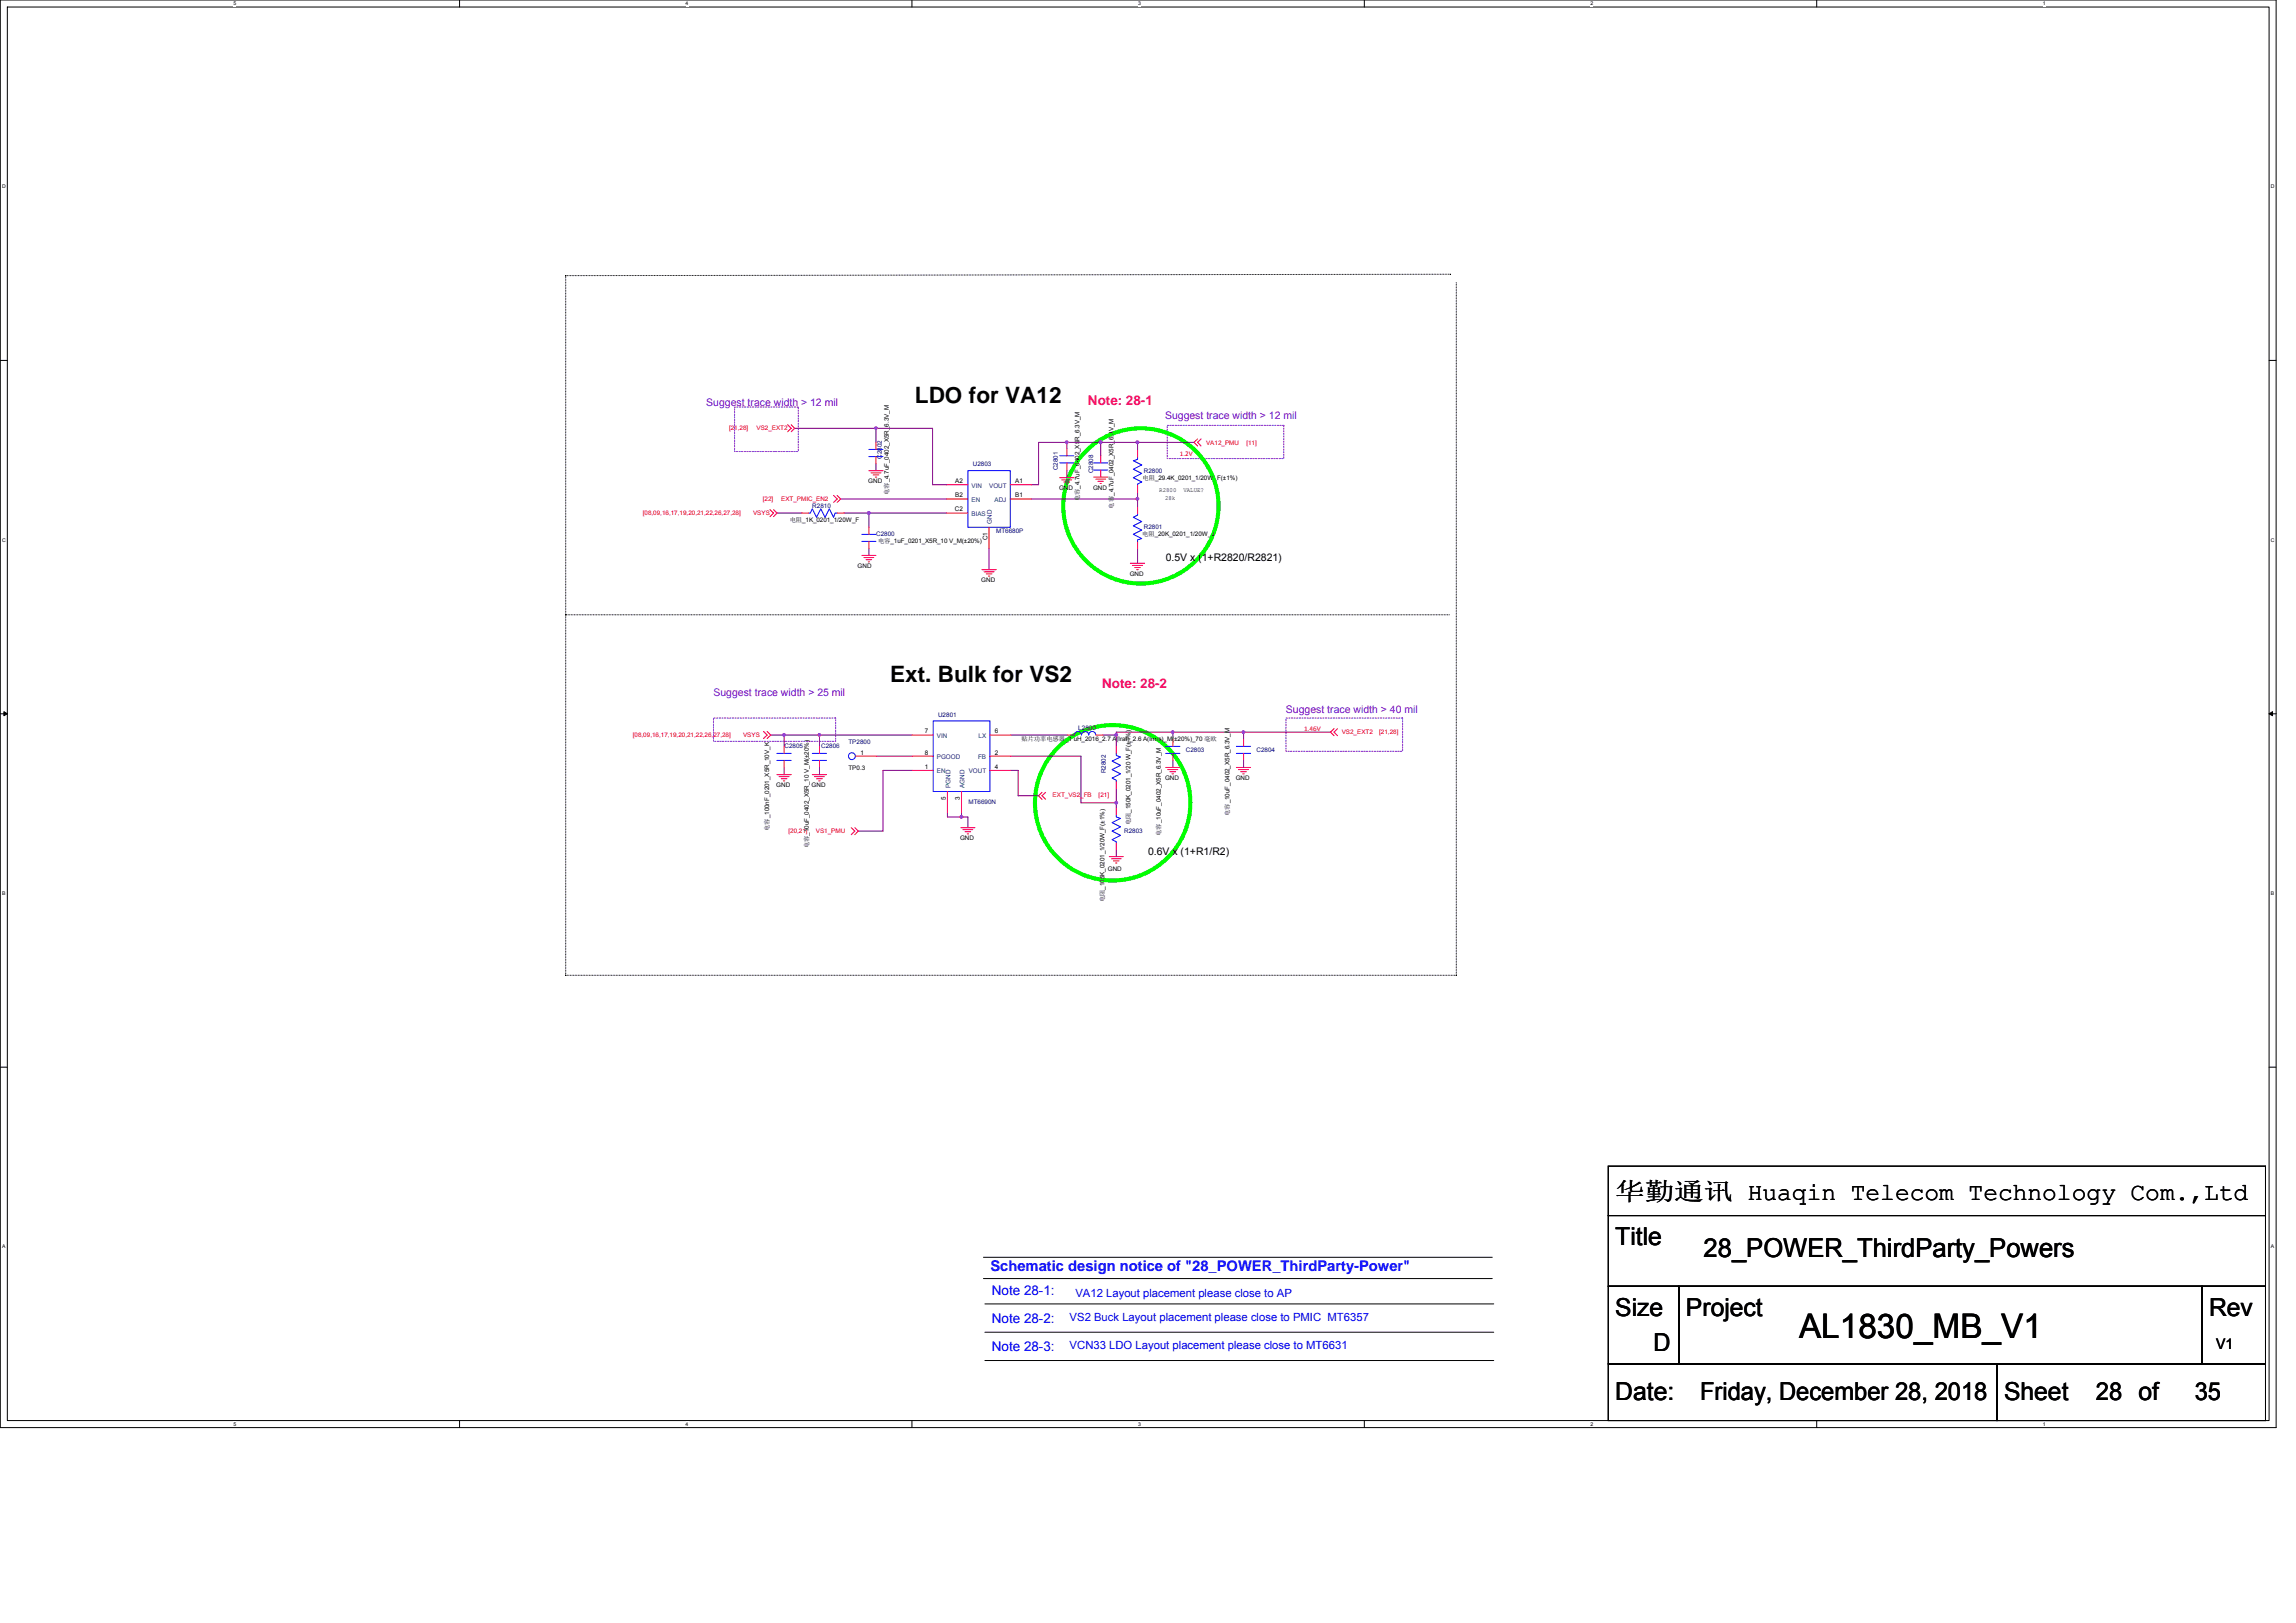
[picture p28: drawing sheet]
<svg xmlns="http://www.w3.org/2000/svg" width="297mm" height="210mm" viewBox="0 0 297 210" stroke-linecap="round" stroke-linejoin="round" font-family="sans-serif">
<defs><g id="words">
<text font-size="4.4" x="232.7" y="173.1">AL1830_MB_V1</text>
<text font-size="3.4" x="220.4" y="162.6">28_POWER_ThirdParty_Powers</text>
<g font-size="3.2">
<text x="209" y="155.2">华勤通讯 Huaqin Telecom Technology Com.,Ltd</text>
<text x="209" y="161.1">Title</text>
<text x="209" y="170.2">Size</text>
<text x="218.1" y="170.2">Project</text>
<text x="285.8" y="170.2">Rev</text>
<text x="213.9" y="174.8">D</text>
<text x="209" y="181.2">Date:</text>
<text x="219.9" y="181.2">Friday, December 28, 2018</text>
<text x="259.3" y="181.2">Sheet</text>
<text x="271.2" y="181.2">28 of</text>
<text x="283.9" y="181.2">35</text>
</g>
<g font-size="2.9">
<text x="118.4" y="52.2">LDO for VA12</text>
<text x="115.2" y="88.3">Ext. Bulk for VS2</text>
</g>
<text font-size="1.9" fill="#00f" x="128.1" y="164.4">Schematic design notice of &quot;28_POWER_ThirdParty-Power&quot;</text>
<text font-size="1.9" x="286.7" y="174.5">V1</text>
<g font-size="1.7" fill="#ff0080">
<text x="140.8" y="52.5">Note: 28-1</text>
<text x="142.6" y="89">Note: 28-2</text>
</g>
<g font-size="1.7" fill="#00f">
<text x="128.3" y="167.5">Note 28-1:</text>
<text x="128.3" y="171.2">Note 28-2:</text>
<text x="128.3" y="174.8">Note 28-3:</text>
</g>
<g font-size="1.5" fill="#00f">
<text x="139.1" y="167.8">VA12 Layout placement please close to AP</text>
<text x="138.4" y="170.9">VS2 Buck Layout placement please close to PMIC MT6357</text>
<text x="138.4" y="174.6">VCN33 LDO Layout placement please close to MT6631</text>
</g>
<g font-size="1.4" fill="#8000ff">
<text x="91.4" y="52.5">Suggest trace width &gt; 12 mil</text>
<text x="150.7" y="54.2">Suggest trace width &gt; 12 mil</text>
<text x="92.3" y="90">Suggest trace width &gt; 25 mil</text>
<text x="166.4" y="92.3">Suggest trace width &gt; 40 mil</text>
</g>
<g font-size="1.4">
<text x="150.8" y="72.6">0.5V x (1+R2820/R2821)</text>
<text x="148.5" y="110.6">0.6V x (1+R1/R2)</text>
</g>
<g font-size=".9" fill="#f00">
<text x="152.7" y="59">1.2V</text>
<text x="168.7" y="94.6">1.46V</text>
</g>
<g font-size=".8" fill="#f00">
<text x="94.3" y="55.7">[21,28]</text>
<text x="97.9" y="55.7">VS2_EXT2</text>
<text x="156" y="57.5">VA12_PMU</text>
<text x="161.2" y="57.5">[11]</text>
<text x="98.7" y="64.8">[22]</text>
<text x="101.1" y="64.8">EXT_PMIC_EN2</text>
<text x="83.2" y="66.7">[08,09,16,17,19,20,21,22,26,27,28]</text>
<text x="97.4" y="66.7">VSYS</text>
<text x="81.9" y="95.4">[08,09,16,17,19,20,21,22,26,27,28]</text>
<text x="96.1" y="95.4">VSYS</text>
<text x="173.6" y="95">VS2_EXT2</text>
<text x="178.4" y="95">[21,28]</text>
<text x="102" y="107.8">[20,21]</text>
<text x="105.6" y="107.8">VS1_PMU</text>
<text x="136.2" y="103.1">EXT_VS2_FB</text>
<text x="142.1" y="103.1">[21]</text>
</g>
<g font-size=".8" fill="#000080">
<text x="114.1" y="59.4" transform="rotate(-90 114.1 59.4)">C2802</text>
<text x="105.1" y="65.7">R2810</text>
<text x="125.9" y="60.3">U2803</text>
<text x="136.8" y="60.8" transform="rotate(-90 136.8 60.8)">C2801</text>
<text x="141.4" y="61.2" transform="rotate(-90 141.4 61.2)">C2808</text>
<text x="148" y="61.2">R2800</text>
<text x="113.4" y="69.4">C2800</text>
<text x="128.9" y="68.9">MT6680P</text>
<text x="148" y="68.5">R2801</text>
<text x="121.4" y="92.7">U2801</text>
<text x="139.5" y="94.4">L2800</text>
<text x="101.5" y="96.8">C2805</text>
<text x="106.2" y="96.8">C2806</text>
<text x="109.8" y="96.3">TP2800</text>
<text x="143.1" y="100" transform="rotate(-90 143.1 100)">R2802</text>
<text x="153.4" y="97.3">C2803</text>
<text x="162.6" y="97.3">C2804</text>
<text x="125.3" y="104">MT6690N</text>
<text x="145.4" y="107.8">R2803</text>
</g>
<g font-size=".8">
<text x="112.3" y="62.5">GND</text>
<text x="115" y="64.1" transform="rotate(-90 115 64.1)">电容_4.7uF_0402_X5R_6.3V_M</text>
<text x="123.6" y="62.5">A2</text>
<text x="123.6" y="64.3">B2</text>
<text x="131.3" y="64.3">B1</text>
<text x="131.3" y="62.5">A1</text>
<text x="137" y="63.4">GND</text>
<text x="139.7" y="64.9" transform="rotate(-90 139.7 64.9)">电容_4.7uF_0402_X5R_6.3V_M</text>
<text x="141.4" y="63.4">GND</text>
<text x="144.1" y="65.8" transform="rotate(-90 144.1 65.8)">电容_4.7uF_0402_X5R_6.3V_M</text>
<text x="147.8" y="62.1">电阻_29.4K_0201_1/20W_F(±1%)</text>
<text x="150" y="63.6">R2800</text>
<text x="150.7" y="64.7">28k</text>
<text x="153.1" y="63.6">VALUE?</text>
<text x="102.2" y="67.6">电阻_1K_0201_1/20W_F</text>
<text x="113.6" y="70.3">电容_1uF_0201_X5R_10 V_M(±20%)</text>
<text x="123.5" y="66.2">C2</text>
<text x="127.7" y="69.9" transform="rotate(-90 127.7 69.9)">C1</text>
<text x="147.8" y="69.4">电阻_20K_0201_1/20W_J</text>
<text x="111" y="73.5">GND</text>
<text x="127" y="75.3">GND</text>
<text x="146.2" y="74.5">GND</text>
<text x="119.6" y="94.9">7</text>
<text x="128.7" y="94.9">6</text>
<text x="132.2" y="95.8">贴片功率电感器_1 uH_2016_2.7 A(lrat)_2.6 A(lrms)_M(±20%)_70 毫欧</text>
<text x="100.4" y="101.9">GND</text>
<text x="105" y="101.9">GND</text>
<text x="109.8" y="99.6">TP0.3</text>
<text x="111.3" y="97.6">1</text>
<text x="119.6" y="99.5">1</text>
<text x="119.6" y="97.6">8</text>
<text x="128.7" y="97.6">2</text>
<text x="128.7" y="99.5">4</text>
<text x="150.7" y="100.9">GND</text>
<text x="159.9" y="100.9">GND</text>
<text x="99.5" y="107.5" transform="rotate(-90 99.5 107.5)">电容_100nF_0201_X5R_10V_K</text>
<text x="122.4" y="103.5" transform="rotate(-90 122.4 103.5)">5</text>
<text x="124.2" y="103.5" transform="rotate(-90 124.2 103.5)">3</text>
<text x="146.3" y="106.8" transform="rotate(-90 146.3 106.8)">电阻_150K_0201_1/20 W_F(±1%)</text>
<text x="159.1" y="105.6" transform="rotate(-90 159.1 105.6)">电容_10uF_0402_X5R_6.3V_M</text>
<text x="104.6" y="109.8" transform="rotate(-90 104.6 109.8)">电容_10uF_0402_X5R_10 V_M(±20%)</text>
<text x="124.2" y="108.7">GND</text>
<text x="143.3" y="112.6">GND</text>
<text x="150.2" y="108.2" transform="rotate(-90 150.2 108.2)">电容_10uF_0402_X5R_6.3V_M</text>
<text x="142.9" y="116.8" transform="rotate(-90 142.9 116.8)">电阻_105K_0201_1/20W_F(±1%)</text>
</g>
<g font-size=".8" fill="#004080">
<text x="125.7" y="63.1">VIN</text>
<text x="125.7" y="64.9">EN</text>
<text x="128" y="63.1">VOUT</text>
<text x="128.7" y="64.9">ADJ</text>
<text x="125.7" y="66.8">BIAS</text>
<text x="128.3" y="67.8" transform="rotate(-90 128.3 67.8)">GND</text>
<text x="121.2" y="95.5">VIN</text>
<text x="126.6" y="95.5">LX</text>
<text x="121.2" y="100.1">EN</text>
<text x="121.2" y="98.2">PGOOD</text>
<text x="123" y="101.9" transform="rotate(-90 123 101.9)">PGND</text>
<text x="124.8" y="101.9" transform="rotate(-90 124.8 101.9)">AGND</text>
<text x="125.3" y="100.1">VOUT</text>
<text x="126.5" y="98.2">FB</text>
</g>
<g font-size=".7">
<text x="30.2" y=".7">5</text>
<text x="88.7" y=".7">4</text>
<text x="147.2" y=".7">3</text>
<text x="205.8" y=".7">2</text>
<text x="264.3" y=".7">1</text>
<text x=".3" y="24.4">D</text>
<text x="293.8" y="24.4">D</text>
<text x=".3" y="70.1">C</text>
<text x="293.8" y="70.1">C</text>
<text x=".3" y="115.8">B</text>
<text x="293.8" y="115.8">B</text>
<text x=".3" y="161.5">A</text>
<text x="293.8" y="161.5">A</text>
<text x="30.2" y="184.5">5</text>
<text x="88.7" y="184.5">4</text>
<text x="147.2" y="184.5">3</text>
<text x="205.8" y="184.5">2</text>
<text x="264.3" y="184.5">1</text>
</g>
</g></defs>
<path d="M0 0h294.5v184.7h-294.5zM.9 .9h292.7v182.9h-292.7z" fill="none" stroke="#000" stroke-width=".13"/>
<g fill="#fff">
<path d="M30.2 .1h.4v.7h-.4z"/>
<path d="M30.2 183.9h.4v.7h-.4z"/>
</g>
<path d="M59.5 0v.9M59.5 183.8v.9" fill="none" stroke="#000" stroke-width=".13"/>
<g fill="#fff">
<path d="M88.7 .1h.4v.7h-.4z"/>
<path d="M88.7 183.9h.4v.7h-.4z"/>
</g>
<path d="M118 0v.9M118 183.8v.9" fill="none" stroke="#000" stroke-width=".13"/>
<g fill="#fff">
<path d="M147.2 .1h.4v.7h-.4z"/>
<path d="M147.2 183.9h.4v.7h-.4z"/>
</g>
<path d="M176.5 0v.9M176.5 183.8v.9" fill="none" stroke="#000" stroke-width=".13"/>
<g fill="#fff">
<path d="M205.8 .1h.3v.7h-.3z"/>
<path d="M205.8 183.9h.3v.7h-.3z"/>
</g>
<path d="M235 0v.9M235 183.8v.9" fill="none" stroke="#000" stroke-width=".13"/>
<g fill="#fff">
<path d="M264.3 .1h.3v.7h-.3z"/>
<path d="M264.3 183.9h.3v.7h-.3z"/>
<path d="M.3 23.8h.4v.7h-.4z"/>
<path d="M293.8 23.8h.5v.7h-.5z"/>
<path d="M.3 69.5h.4v.7h-.4z"/>
<path d="M293.8 69.5h.5v.7h-.5z"/>
</g>
<path d="M0 46.6h.9M293.6 46.6h.9" fill="none" stroke="#000" stroke-width=".13"/>
<g fill="#fff">
<path d="M.3 115.2h.4v.8h-.4z"/>
<path d="M293.8 115.2h.4v.8h-.4z"/>
</g>
<path d="M0 92.4h.9M293.6 92.4h.9" fill="none" stroke="#000" stroke-width=".13"/>
<path d="M.5 92.1l.4 .3-.4 .2zM293.6 92.4l.4-.3v.5z" fill="#000" stroke="#000" stroke-width=".13"/>
<g fill="#fff">
<path d="M.3 160.9h.4v.8h-.4z"/>
<path d="M293.8 160.9h.4v.8h-.4z"/>
</g>
<g fill="none" stroke="#000" stroke-width=".13">
<path d="M73.2 35.7h.1M73.2 35.7v90.5M187.7 35.5h.1M187.7 35.5l-114.5 .2M188.4 36.6v89.6M73.2 79.5h.1M73.2 79.5h114.3M0 138.1h.9M73.2 126.2h.1M73.2 126.2h115.2M188.4 126.2h.1M293.6 138.1h.9"/>
<path d="M208.1 157.3h85v9.1h-85zM208.1 150.9h85v6.4h-85zM127.2 165.4h65.9M127.2 162.7h65.9M127.4 168.7h65.8M127.4 172.4h65.8M127.4 176h65.8M208.1 166.4h9.1v10.1h-9.1zM208.1 176.5h50.3v7.3h-50.3zM217.2 166.4h67.7v10.1h-67.7zM258.4 176.5h34.7v7.3h-34.7zM284.9 166.4h8.2v10.1h-8.2z"/>
</g>
<path d="M95 52.7h8.3v5.7h-8.3zM151 55h15.1v4.3h-15.1zM92.3 92.9h15.8v3h-15.8zM166.4 92.9h15.1v4.3h-15.1z" fill="none" stroke="#8000ff" stroke-width=".13" stroke-dasharray=".2 .2"/>
<g fill="none" stroke="#0f0" stroke-width=".53">
<circle cx="147.6" cy="65.5" r="10"/>
<circle cx="143.9" cy="103.9" r="10.1"/>
</g>
<g fill="none" stroke="#f00" stroke-width=".13">
<path d="M101.9 54.9l.5 .5-.5 .5M102.4 54.9l.4 .5-.4 .5M113.3 57.2v.9M113.3 59.1v.9M138 58.1v.9M138 59.9v.9M142.4 59v.9M147.2 58.3v.9M154.9 56.8l-.4 .4 .4 .5M155.4 56.8l-.5 .4 .5 .5M99.6 65.9l.5 .5-.5 .4M100.1 65.9l.4 .5-.4 .4"/>
<path d="M103.7 66.4h.9M107.8 64.1l.5 .5-.5 .4M108.3 64.1l.5 .5-.5 .4M108.3 66.4h.9M111.5 71.9h1.8M111.8 72.1h1.2M112.1 72.4h.7M112.3 72.7h.2M112.4 68.2v.9M112.4 70v1M112.4 60.9h1.8M112.7 61.2h1.3"/>
<path d="M113 61.4h.7M113.2 61.7h.2M122.5 62.7h2.7M122.5 64.6h2.7M122.5 66.4h2.7M127 73.7h1.9M127.3 74h1.3M127.6 74.3h.7M127.9 74.5h.2M127.9 68.2v2.8M130.7 62.7h2.8M130.7 64.6h2.8"/>
<path d="M137.1 61.8h1.8M137.4 62.1h1.3M137.6 62.4h.8M137.9 62.6h.2M141.5 61.7h1.8M141.8 62h1.2M142 62.3h.8M142.3 62.5h.2M142.4 60.8v.9M146.2 72.9h1.9M146.5 73.2h1.3M146.8 73.4h.7"/>
<path d="M147.1 73.7h.2M147.2 65.6v.9M147.2 70.1v.9M147.2 62.8v.9M98.8 94.6l.4 .5-.4 .4M99.2 94.6l.5 .5-.5 .4M101.4 96.6v.9M101.4 98.4v.9M106 96.6v.9M106 98.4v.9M110.7 97.8h2.7M118 99.7h2.7"/>
<path d="M118 95.1h2.7M118 97.8h2.7M128.1 97.8h2.7M128.1 99.7h2.7M128.1 95.1h2.7M138.1 95.1h.9M141.8 95.1h.9M144.4 96.6v.9M150.8 99.3h1.9M151.1 99.6h1.3M151.4 99.8h.7M151.7 95.7v.9"/>
<path d="M151.7 97.5v.9M160 99.3h1.8M160.2 99.6h1.3M160.5 99.8h.7M160.9 95.7v.9M160.9 97.5v.9M172.6 94.3l-.5 .4 .5 .5M173 94.3l-.4 .4 .4 .5M100.5 100.2h1.9M100.8 100.5h1.3M101.1 100.8h.7M101.3 101h.2"/>
<path d="M105.1 100.2h1.8M105.4 100.5h1.3M105.6 100.8h.8M105.9 101h.2M110.1 107.1l.5 .4-.5 .5M110.6 107.1l.4 .4-.4 .5M122.6 102.4v2.8M124.3 107.1h1.8M124.4 102.4v2.8M124.6 107.3h1.3M124.9 107.6h.7M125.1 107.9h.2"/>
<path d="M134.8 102.5l-.4 .5 .4 .4M135.3 102.5l-.5 .5 .5 .4M143.5 110.8h1.8M143.8 111.1h1.3M144.1 111.4h.7M144.3 111.7h.2M144.4 101.1v.9M144.4 109.1v.9M144.4 104.5v.9M151.6 100.1h.2M160.8 100.1h.2"/>
</g>
<g fill="none" stroke="#00f" stroke-width=".13">
<path d="M112.4 58.1h1.8M112.4 59.1h1.8M113.3 58.1h.1M113.3 59.1h.1M137.1 59h1.8M137.1 59.9h1.8M138 59h.1M138 59.9h.1M141.5 59.9h1.8M142.4 59.9h.1M147.2 59.2h.1M147.2 59.2v.2l-.6 .2 1.1 .6-1.1 .5 1.1 .6-1.1 .5 1.1 .6-.5 .2v.2"/>
<path d="M104.6 66.4h.1M104.6 66.4h.2l.3-.6 .5 1.1 .6-1.1 .5 1.1 .6-1.1 .5 1.1 .2-.5h.3M108.3 66.4h.1M111.5 69.1h1.8M111.5 70h1.8M112.4 69.1h.1M112.4 70h.1M125.2 60.9h5.5v7.3h-5.5zM141.5 60.8h1.8M142.4 60.8h.1M147.2 70.1h.1M147.2 66.5h.1"/>
<path d="M147.2 66.5v.2l-.6 .2 1.1 .6-1.1 .5 1.1 .6-1.1 .5 1.1 .6-.5 .1v.3M147.2 62.8h.1M100.5 97.5h1.9M100.5 98.4h1.9M101.4 97.5h.1M101.4 98.4h.1M105.1 97.5h1.8M105.1 98.4h1.8M106 97.5h.1M106 98.4h.1M110.7 97.8h.1M120.7 93.3h7.4v9.1h-7.4z"/>
<path d="M139 95.1a.44 .44 0 0 1 .5-.5 .44 .44 0 0 1 .4 .5 .47 .47 0 0 1 .5-.5 .47 .47 0 0 1 .4 .5 .46 .46 0 0 1 .5-.5 .46 .46 0 0 1 .4 .5M139 95.1h.1M141.8 95.1h.1M144.4 97.5h.1M144.4 97.5v.2l.6 .2-1.1 .6 1.1 .5-1.1 .6 1.1 .5-1.1 .6 .5 .2v.2M150.8 96.6h1.9M150.8 97.5h1.9M151.7 96.6h.1M151.7 97.5h.1M160 96.6h1.8M160 97.5h1.8M160.9 96.6h.1"/>
<path d="M160.9 97.5h.1M144.4 101.1h.1M144.4 105.4h.1M144.4 109.1h.1M144.4 105.4v.3l.6 .2-1.1 .5 1.1 .6-1.1 .5 1.1 .6-1.1 .5 .5 .3v.2"/>
<circle cx="110.2" cy="97.8" r=".45"/>
</g>
<g fill="none" stroke="#800040" stroke-width=".13">
<path d="M102.8 55.4h10.5M113.3 55.4v1.8M113.3 55.4h7.3v7.3h1.9M113.3 60v.9M138 57.2h4.4M138 57.2h-3.6v5.5h-.9M138 57.2v.9M142.4 57.2h4.8M142.4 57.2v1.8M147.2 57.2v1.1M147.2 57.2h7.3M100.5 66.4h3.2"/>
<path d="M108.8 64.6h13.7M109.2 66.4h3.2M112.4 66.4v1.8M112.4 66.4h10.1M112.4 71v.9M127.9 71v2.7M133.5 64.6h13.7M138 60.8v1M147.2 63.7v.9M147.2 71v1.9M147.2 64.6v1M99.7 95.1h1.7"/>
<path d="M101.4 95.1v1.5M101.4 99.3v.9M101.4 95.1h4.6M106 95.1h12M106 95.1v1.5M106 99.3v.9M113.4 97.8h4.6M118 99.7h-3.8v7.8h-3.2M130.8 95.1h7.3M130.8 99.7h.9v3.3h2.7M130.8 97.8h9v6.1h4.6M142.7 95.1h1.7"/>
<path d="M144.4 95.1v1.5M151.7 98.4v.9M151.7 94.7v1M151.7 94.7h9.2M151.7 94.7h-7.3v.4M160.9 98.4v.9M160.9 94.7v1M160.9 94.7h11.2M122.6 105.2v.5h1.8M124.4 105.7h.8v1.4M124.4 105.2v.5M144.4 102v1.9"/>
<path d="M144.4 110v.8M144.4 103.9v.6"/>
</g>
<g fill="#f0f" stroke="#f0f" stroke-width=".13">
<path d="M137.9 57.1h.2v.2h-.2z" fill-rule="evenodd"/>
<path d="M144.3 95h.2v.2h-.2z" fill-rule="evenodd"/>
<path d="M124.2 105.6h.3v.2h-.3z" fill-rule="evenodd"/>
<path d="M147 57.1h.3v.2h-.3z" fill-rule="evenodd"/>
<path d="M144.3 103.7h.2v.3h-.2z" fill-rule="evenodd"/>
<path d="M112.3 66.2h.2v.3h-.2z" fill-rule="evenodd"/>
<path d="M142.3 57.1h.2v.2h-.2z" fill-rule="evenodd"/>
<path d="M137.9 57.1h.2v.2h-.2z" fill-rule="evenodd"/>
<path d="M144.3 95h.2v.2h-.2z" fill-rule="evenodd"/>
<path d="M124.2 105.6h.3v.2h-.3z" fill-rule="evenodd"/>
<path d="M147 57.1h.3v.2h-.3z" fill-rule="evenodd"/>
<path d="M144.3 103.7h.2v.3h-.2z" fill-rule="evenodd"/>
<path d="M112.3 66.2h.2v.3h-.2z" fill-rule="evenodd"/>
<path d="M142.3 57.1h.2v.2h-.2z" fill-rule="evenodd"/>
<circle cx="113.3" cy="55.4" r=".17"/>
<circle cx="151.7" cy="94.7" r=".17"/>
<circle cx="106" cy="95.1" r=".17"/>
<circle cx="147.1" cy="64.5" r=".17"/>
<circle cx="160.9" cy="94.7" r=".17"/>
<circle cx="101.4" cy="95.1" r=".17"/>
</g>
<use href="#words"/>
</svg>
